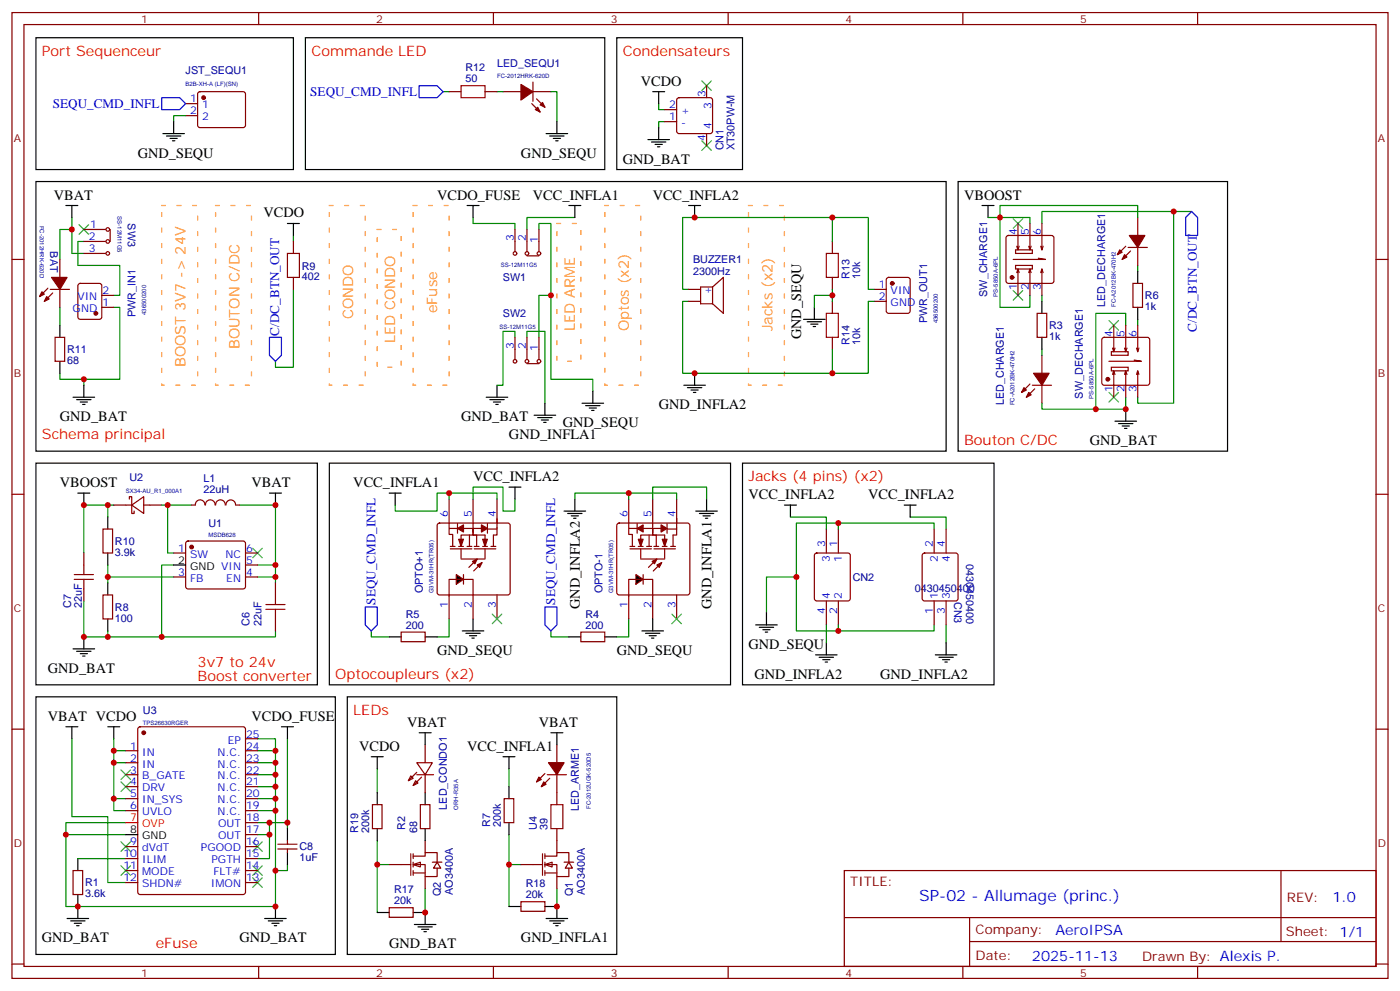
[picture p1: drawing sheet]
<svg xmlns="http://www.w3.org/2000/svg" width="412mm" height="292mm" viewBox="0 0 412 292" stroke-linecap="round" stroke-linejoin="round" font-family="sans-serif">
<defs><g id="words">
<text font-size="4.6" fill="#00f" x="270.8" y="265.3">SP-02 - Allumage (princ.)</text>
<g font-size="4.2" fill="#f00">
<text x="12.3" y="16.4">Port Sequenceur</text>
<text x="91.7" y="16.4">Commande LED</text>
<text x="183.4" y="16.4">Condensateurs</text>
<text x="12.3" y="129.3">Schema principal</text>
<text x="284" y="131.1">Bouton C/DC</text>
<text x="220.5" y="141.6">Jacks (4 pins) (x2)</text>
<text x="58.2" y="196.3">3v7 to 24v</text>
<text x="58.2" y="200.6">Boost converter</text>
<text x="98.8" y="199.8">Optocoupleurs (x2)</text>
<text x="104.1" y="210.4">LEDs</text>
<text x="45.9" y="279.2">eFuse</text>
</g>
<g font-size="4.2">
<text x="188.7" y="25.2">VCDO</text>
<text x="40.6" y="46.4">GND_SEQU</text>
<text x="153.5" y="46.4">GND_SEQU</text>
<text x="183.4" y="48.2">GND_BAT</text>
<text x="15.9" y="58.7">VBAT</text>
<text x="128.8" y="58.7">VCDO_FUSE</text>
<text x="157" y="58.7">VCC_INFLA1</text>
<text x="192.3" y="58.7">VCC_INFLA2</text>
<text x="284" y="58.7">VBOOST</text>
<text x="77.6" y="64">VCDO</text>
<text x="236" y="99.9" transform="rotate(-90 236 99.9)">GND_SEQU</text>
<text x="17.6" y="124">GND_BAT</text>
<text x="135.8" y="124">GND_BAT</text>
<text x="165.8" y="125.8">GND_SEQU</text>
<text x="194" y="120.5">GND_INFLA2</text>
<text x="149.9" y="129.3">GND_INFLA1</text>
<text x="321" y="131.1">GND_BAT</text>
<text x="17.6" y="143.4">VBOOST</text>
<text x="74.1" y="143.4">VBAT</text>
<text x="104.1" y="143.4">VCC_INFLA1</text>
<text x="139.3" y="141.6">VCC_INFLA2</text>
<text x="220.5" y="146.9">VCC_INFLA2</text>
<text x="255.8" y="146.9">VCC_INFLA2</text>
<text x="170.8" y="179.3" transform="rotate(-90 170.8 179.3)">GND_INFLA2</text>
<text x="209.6" y="179.3" transform="rotate(-90 209.6 179.3)">GND_INFLA1</text>
<text x="220.5" y="191">GND_SEQU</text>
<text x="128.8" y="192.8">GND_SEQU</text>
<text x="181.7" y="192.8">GND_SEQU</text>
<text x="14.1" y="198.1">GND_BAT</text>
<text x="222.2" y="199.8">GND_INFLA2</text>
<text x="259.3" y="199.8">GND_INFLA2</text>
<text x="14.1" y="212.2">VBAT VCDO</text>
<text x="74.1" y="212.2">VCDO_FUSE</text>
<text x="119.9" y="214">VBAT</text>
<text x="158.7" y="214">VBAT</text>
<text x="105.8" y="221">VCDO</text>
<text x="137.6" y="221">VCC_INFLA1</text>
<text x="12.3" y="277.5">GND_BAT</text>
<text x="70.6" y="277.5">GND_BAT</text>
<text x="114.7" y="279.2">GND_BAT</text>
<text x="153.5" y="277.5">GND_INFLA1</text>
</g>
<g font-size="4.2" fill="#f90">
<text x="104.1" y="94" transform="rotate(-90 104.1 94)">CONDO</text>
<text x="128.8" y="92.3" transform="rotate(-90 128.8 92.3)">eFuse</text>
<text x="116.4" y="101.1" transform="rotate(-90 116.4 101.1)">LED CONDO</text>
<text x="169.3" y="97.5" transform="rotate(-90 169.3 97.5)">LED ARME</text>
<text x="185.2" y="97.5" transform="rotate(-90 185.2 97.5)">Optos (x2)</text>
<text x="227.5" y="97.5" transform="rotate(-90 227.5 97.5)">Jacks (x2)</text>
<text x="70.6" y="102.8" transform="rotate(-90 70.6 102.8)">BOUTON C/DC</text>
<text x="54.7" y="108.1" transform="rotate(-90 54.7 108.1)">BOOST 3V7 -&gt; 24V</text>
</g>
<g font-size="4.2" fill="#00f">
<text x="392.5" y="265.6">1.0</text>
<text x="310.9" y="275.1">AeroIPSA</text>
<text x="304" y="282.9">2025-11-13</text>
</g>
<g font-size="3.9" fill="#00f">
<text x="91.4" y="28.3">SEQU_CMD_INFL</text>
<text x="15.6" y="31.8">SEQU_CMD_INFL</text>
<text x="82.2" y="98.8" transform="rotate(-90 82.2 98.8)">C/DC_BTN_OUT</text>
<text x="352.5" y="97.6" transform="rotate(-90 352.5 97.6)">C/DC_BTN_OUT</text>
<text x="110.6" y="178" transform="rotate(-90 110.6 178)">SEQU_CMD_INFL</text>
<text x="163.5" y="178" transform="rotate(-90 163.5 178)">SEQU_CMD_INFL</text>
</g>
<g font-size="3.9" fill="#800">
<text x="250.5" y="260.9">TITLE:</text>
<text x="379.1" y="265.6">REV:</text>
<text x="287.4" y="275.1">Company:</text>
<text x="378.7" y="275.7">Sheet: 1/1</text>
<text x="287.4" y="282.8">Date:</text>
<text x="336.4" y="282.8">Drawn By: Alexis P.</text>
</g>
<g font-size="3.2" fill="#800">
<text x="41.6" y="6.7">1</text>
<text x="110.8" y="6.7">2</text>
<text x="179.9" y="6.7">3</text>
<text x="249.1" y="6.7">4</text>
<text x="318.2" y="6.7">5</text>
<text x="4.1" y="41.8">A</text>
<text x="405.9" y="41.8">A</text>
<text x="4.1" y="110.9">B</text>
<text x="405.9" y="110.9">B</text>
<text x="4.1" y="180.1">C</text>
<text x="405.9" y="180.1">C</text>
<text x="4.1" y="249.2">D</text>
<text x="405.9" y="249.2">D</text>
<text x="41.6" y="287.5">1</text>
<text x="110.8" y="287.5">2</text>
<text x="179.9" y="287.5">3</text>
<text x="249.1" y="287.5">4</text>
<text x="318.2" y="287.5">5</text>
</g>
<g font-size="3.2" fill="#000080">
<text x="54.7" y="21.7">JST_SEQU1</text>
<text x="137.1" y="21">R12</text>
<text x="146.4" y="19.8">LED_SEQU1</text>
<text x="137.1" y="24.2">50</text>
<text x="213.2" y="44.3" transform="rotate(-90 213.2 44.3)">CN1</text>
<text x="216.3" y="44.3" transform="rotate(-90 216.3 44.3)">XT30PW-M</text>
<text x="37.7" y="65.8" transform="rotate(90 37.7 65.8)">SW3</text>
<text x="14.7" y="74" transform="rotate(90 14.7 74)">BAT</text>
<text x="204.2" y="77.5">BUZZER1</text>
<text x="88.9" y="82.5">402</text>
<text x="88.9" y="79.3">R9</text>
<text x="148.1" y="82.8">SW1</text>
<text x="204.2" y="81.1">2300Hz</text>
<text x="250.2" y="82" transform="rotate(-90 250.2 82)">R13</text>
<text x="253.4" y="82" transform="rotate(-90 253.4 82)">10k</text>
<text x="290.8" y="87.4" transform="rotate(-90 290.8 87.4)">SW_CHARGE1</text>
<text x="337.3" y="88.1">R6</text>
<text x="39.9" y="93.4" transform="rotate(-90 39.9 93.4)">PWR_IN1</text>
<text x="148.1" y="93.4">SW2</text>
<text x="273.1" y="95.2" transform="rotate(-90 273.1 95.2)">PWR_OUT1</text>
<text x="325.6" y="90.3" transform="rotate(-90 325.6 90.3)">LED_DECHARGE1</text>
<text x="337.3" y="91.3">1k</text>
<text x="250.2" y="101.4" transform="rotate(-90 250.2 101.4)">R14</text>
<text x="253.4" y="101.4" transform="rotate(-90 253.4 101.4)">10k</text>
<text x="309" y="100.1">1k</text>
<text x="309" y="96.9">R3</text>
<text x="19.8" y="107.1">68</text>
<text x="19.8" y="104">R11</text>
<text x="295.7" y="119.3" transform="rotate(-90 295.7 119.3)">LED_CHARGE1</text>
<text x="319" y="117.3" transform="rotate(-90 319 117.3)">SW_DECHARGE1</text>
<text x="38.1" y="141.7">U2</text>
<text x="60" y="142">L1</text>
<text x="60" y="145.2">22uH</text>
<text x="61.4" y="155.1">U1</text>
<text x="33.9" y="160.4">R10</text>
<text x="33.9" y="163.6">3.9k</text>
<text x="284.6" y="166" transform="rotate(90 284.6 166)">0430450400</text>
<text x="251.2" y="171">CN2</text>
<text x="21" y="178.9" transform="rotate(-90 21 178.9)">C7</text>
<text x="24.1" y="178.9" transform="rotate(-90 24.1 178.9)">22uF</text>
<text x="33.9" y="179.8">R8</text>
<text x="124.6" y="174.6" transform="rotate(-90 124.6 174.6)">OPTO+1</text>
<text x="177.5" y="174.6" transform="rotate(-90 177.5 174.6)">OPTO-1</text>
<text x="269.5" y="174.2">0430450400</text>
<text x="281.1" y="177.2" transform="rotate(90 281.1 177.2)">CN3</text>
<text x="33.9" y="183">100</text>
<text x="73.5" y="184.3" transform="rotate(-90 73.5 184.3)">C6</text>
<text x="77" y="184.2" transform="rotate(-90 77 184.2)">22uF</text>
<text x="119.6" y="185">200</text>
<text x="119.6" y="181.9">R5</text>
<text x="172.5" y="185">200</text>
<text x="172.5" y="181.9">R4</text>
<text x="42.1" y="210.2">U3</text>
<text x="131.7" y="238.3" transform="rotate(-90 131.7 238.3)">LED_CONDO1</text>
<text x="170.5" y="238.7" transform="rotate(-90 170.5 238.7)">LED_ARME1</text>
<text x="105.5" y="245.2" transform="rotate(-90 105.5 245.2)">R19</text>
<text x="108.7" y="245.2" transform="rotate(-90 108.7 245.2)">200k</text>
<text x="119.3" y="244.3" transform="rotate(-90 119.3 244.3)">R2</text>
<text x="122.8" y="245.2" transform="rotate(-90 122.8 245.2)">68</text>
<text x="144.3" y="243.5" transform="rotate(-90 144.3 243.5)">R7</text>
<text x="147.5" y="243.5" transform="rotate(-90 147.5 243.5)">200k</text>
<text x="158.1" y="244.3" transform="rotate(-90 158.1 244.3)">U4</text>
<text x="161.3" y="244.3" transform="rotate(-90 161.3 244.3)">39</text>
<text x="88.2" y="250.4">C8</text>
<text x="88.2" y="253.5">1uF</text>
<text x="25" y="260.9">R1</text>
<text x="116.1" y="263">R17</text>
<text x="129.9" y="263.8" transform="rotate(-90 129.9 263.8)">Q2</text>
<text x="133.4" y="263.4" transform="rotate(-90 133.4 263.4)">AO3400A</text>
<text x="154.9" y="261.2">R18</text>
<text x="168.7" y="263.8" transform="rotate(-90 168.7 263.8)">Q1</text>
<text x="172.2" y="263.4" transform="rotate(-90 172.2 263.4)">AO3400A</text>
<text x="25" y="264.1">3.6k</text>
<text x="116.1" y="266.2">20k</text>
<text x="154.9" y="264.4">20k</text>
</g>
<g font-size="3.2" fill="#00f">
<text x="207.8" y="28.6" transform="rotate(-90 207.8 28.6)">3</text>
<text x="56" y="30.2">1</text>
<text x="56" y="33.7">2</text>
<text x="59.5" y="31.9">1</text>
<text x="59.5" y="35.5">2</text>
<text x="197.1" y="35.5">1</text>
<text x="197.1" y="31.9">2</text>
<text x="200.6" y="33.7">+</text>
<text x="209.5" y="32.1" transform="rotate(-90 209.5 32.1)">3</text>
<text x="200.6" y="37.2">-</text>
<text x="207.8" y="41.5" transform="rotate(-90 207.8 41.5)">4</text>
<text x="209.5" y="38" transform="rotate(-90 209.5 38)">4</text>
<text x="26.2" y="70.7">2</text>
<text x="26.6" y="67.2">1</text>
<text x="151.3" y="71.1" transform="rotate(-90 151.3 71.1)">3</text>
<text x="154.9" y="71.1" transform="rotate(-90 154.9 71.1)">2</text>
<text x="158.4" y="71.4" transform="rotate(-90 158.4 71.4)">1</text>
<text x="299.5" y="69.3" transform="rotate(-90 299.5 69.3)">4</text>
<text x="303" y="69.3" transform="rotate(-90 303 69.3)">5</text>
<text x="306.6" y="69.3" transform="rotate(-90 306.6 69.3)">6</text>
<text x="26.2" y="74.3">3</text>
<text x="22.8" y="88.4">VIN</text>
<text x="30.2" y="86.6">2</text>
<text x="207.4" y="86.3">+</text>
<text x="258.9" y="84.8">1</text>
<text x="258.9" y="88.4">2</text>
<text x="262.4" y="86.6">VIN</text>
<text x="299.5" y="85.4" transform="rotate(-90 299.5 85.4)">1</text>
<text x="303" y="85.4" transform="rotate(-90 303 85.4)">2</text>
<text x="306.6" y="85.4" transform="rotate(-90 306.6 85.4)">3</text>
<text x="21.4" y="91.9">GND</text>
<text x="30.2" y="90.1">1</text>
<text x="262.4" y="90.1">GND</text>
<text x="327.7" y="99.3" transform="rotate(-90 327.7 99.3)">4</text>
<text x="331.3" y="99.3" transform="rotate(-90 331.3 99.3)">5</text>
<text x="334.8" y="99.3" transform="rotate(-90 334.8 99.3)">6</text>
<text x="151.3" y="102.8" transform="rotate(-90 151.3 102.8)">3</text>
<text x="154.9" y="102.8" transform="rotate(-90 154.9 102.8)">2</text>
<text x="158.4" y="103.2" transform="rotate(-90 158.4 103.2)">1</text>
<text x="327.7" y="115.4" transform="rotate(-90 327.7 115.4)">1</text>
<text x="331.3" y="115.4" transform="rotate(-90 331.3 115.4)">2</text>
<text x="334.8" y="115.4" transform="rotate(-90 334.8 115.4)">3</text>
<text x="131.9" y="152.2" transform="rotate(-90 131.9 152.2)">6</text>
<text x="139" y="152.2" transform="rotate(-90 139 152.2)">5</text>
<text x="146" y="152.2" transform="rotate(-90 146 152.2)">4</text>
<text x="184.9" y="152.2" transform="rotate(-90 184.9 152.2)">6</text>
<text x="191.9" y="152.2" transform="rotate(-90 191.9 152.2)">5</text>
<text x="199" y="152.2" transform="rotate(-90 199 152.2)">4</text>
<text x="243.1" y="161" transform="rotate(-90 243.1 161)">3</text>
<text x="246.6" y="161" transform="rotate(-90 246.6 161)">1</text>
<text x="274.8" y="161" transform="rotate(-90 274.8 161)">2</text>
<text x="278.3" y="161" transform="rotate(-90 278.3 161)">4</text>
<text x="52.5" y="162.5">1</text>
<text x="56" y="164.2">SW</text>
<text x="66.4" y="164.2">NC</text>
<text x="72.5" y="166">5</text>
<text x="72.5" y="162.5">6</text>
<text x="244.5" y="165.5" transform="rotate(-90 244.5 165.5)">3</text>
<text x="248" y="165.5" transform="rotate(-90 248 165.5)">1</text>
<text x="276.2" y="165.5" transform="rotate(-90 276.2 165.5)">2</text>
<text x="279.8" y="165.5" transform="rotate(-90 279.8 165.5)">4</text>
<text x="52.5" y="169.5">3</text>
<text x="56" y="171.3">FB</text>
<text x="66.6" y="171.3">EN</text>
<text x="72.5" y="169.5">4</text>
<text x="131.9" y="178.9" transform="rotate(-90 131.9 178.9)">1</text>
<text x="139" y="178.9" transform="rotate(-90 139 178.9)">2</text>
<text x="146" y="178.9" transform="rotate(-90 146 178.9)">3</text>
<text x="184.9" y="178.9" transform="rotate(-90 184.9 178.9)">1</text>
<text x="191.9" y="178.9" transform="rotate(-90 191.9 178.9)">2</text>
<text x="199" y="178.9" transform="rotate(-90 199 178.9)">3</text>
<text x="244.5" y="176.2" transform="rotate(-90 244.5 176.2)">4</text>
<text x="248" y="176.2" transform="rotate(-90 248 176.2)">2</text>
<text x="276.2" y="176.2" transform="rotate(-90 276.2 176.2)">1</text>
<text x="279.8" y="176.2" transform="rotate(-90 279.8 176.2)">3</text>
<text x="243.1" y="180.7" transform="rotate(-90 243.1 180.7)">4</text>
<text x="246.6" y="180.7" transform="rotate(-90 246.6 180.7)">2</text>
<text x="274.8" y="180.7" transform="rotate(-90 274.8 180.7)">1</text>
<text x="278.3" y="180.7" transform="rotate(-90 278.3 180.7)">3</text>
<text x="38.4" y="220.7">1</text>
<text x="67.1" y="218.9">EP</text>
<text x="72.5" y="220.7">24</text>
<text x="72.5" y="217.1">25</text>
<text x="38.4" y="224.2">2</text>
<text x="38.4" y="227.7">3</text>
<text x="41.9" y="222.4">IN</text>
<text x="41.9" y="226">IN</text>
<text x="64.1" y="226">N.C.</text>
<text x="64.1" y="222.4">N.C.</text>
<text x="72.5" y="227.7">22</text>
<text x="72.5" y="224.2">23</text>
<text x="38.4" y="231.2">4</text>
<text x="41.9" y="229.5">B_GATE</text>
<text x="41.9" y="233">DRV</text>
<text x="64.1" y="233">N.C.</text>
<text x="64.1" y="229.5">N.C.</text>
<text x="72.5" y="231.2">21</text>
<text x="38.4" y="234.8">5</text>
<text x="38.4" y="238.3">6</text>
<text x="41.9" y="236.5">IN_SYS</text>
<text x="64.1" y="236.5">N.C.</text>
<text x="72.5" y="238.3">19</text>
<text x="72.5" y="234.8">20</text>
<text x="41.9" y="240.1">UVLO</text>
<text x="64.1" y="240.1">N.C.</text>
<text x="64.2" y="243.6">OUT</text>
<text x="72.5" y="245.4">17</text>
<text x="72.5" y="241.8">18</text>
<text x="38.4" y="248.9">9</text>
<text x="41.9" y="250.6">dVdT</text>
<text x="59.2" y="250.6">PGOOD</text>
<text x="64.2" y="247.1">OUT</text>
<text x="72.5" y="248.9">16</text>
<text x="36.4" y="252.4">10</text>
<text x="36.4" y="255.9">11</text>
<text x="41.9" y="254.2">ILIM</text>
<text x="41.9" y="257.7">MODE</text>
<text x="62.3" y="254.2">PGTH</text>
<text x="62.9" y="257.7">FLT#</text>
<text x="72.5" y="255.9">14</text>
<text x="72.5" y="252.4">15</text>
<text x="36.4" y="259.5">12</text>
<text x="41.9" y="261.2">SHDN#</text>
<text x="62.1" y="261.2">IMON</text>
<text x="72.5" y="259.5">13</text>
</g>
<g font-size="3.2">
<text x="52.5" y="166">2</text>
<text x="56" y="167.7">GND VIN</text>
<text x="38.4" y="245.4">8</text>
<text x="41.9" y="247.1">GND</text>
</g>
<g font-size="3.2" fill="#f00">
<text x="38.4" y="241.8">7</text>
<text x="41.9" y="243.6">OVP</text>
</g>
<g font-size="1.8" fill="#000080">
<text x="146.4" y="23.1">FC-2012HRK-620D</text>
<text x="54.7" y="25.2">B2B-XH-A (LF)(SN)</text>
<text x="34.6" y="63.7" transform="rotate(90 34.6 63.7)">SS-12M11G5</text>
<text x="11.7" y="66.4" transform="rotate(90 11.7 66.4)">FC-2012HRK-620D</text>
<text x="147.5" y="78.5">SS-12M11G5</text>
<text x="293.9" y="87.4" transform="rotate(-90 293.9 87.4)">PS-5850A-6PL</text>
<text x="43.1" y="92.8" transform="rotate(-90 43.1 92.8)">436500200</text>
<text x="276.3" y="95.2" transform="rotate(-90 276.3 95.2)">436500200</text>
<text x="328.7" y="90.3" transform="rotate(-90 328.7 90.3)">FC-A2012BK-470H2</text>
<text x="147.1" y="96.9">SS-12M11G5</text>
<text x="298.9" y="119.3" transform="rotate(-90 298.9 119.3)">FC-A2012BK-470H2</text>
<text x="322.2" y="117.3" transform="rotate(-90 322.2 117.3)">PS-5850A-6PL</text>
<text x="37" y="145.2">SX34-AU_R1_000A1</text>
<text x="61.4" y="158.2">MSDB628</text>
<text x="127.7" y="174.6" transform="rotate(-90 127.7 174.6)">G3VM-31HR(TR05)</text>
<text x="180.6" y="174.6" transform="rotate(-90 180.6 174.6)">G3VM-31HR(TR05)</text>
<text x="42.1" y="213.3">TPS26630RGER</text>
<text x="134.9" y="238.3" transform="rotate(-90 134.9 238.3)">ORH-R35A</text>
<text x="174.1" y="238.2" transform="rotate(-90 174.1 238.2)">FC-2012UGK-520D5</text>
</g>
</g></defs>
<path d="M111.1 226.3v7.1M111.1 247.5v7h3.6M111.1 254.5v14.1M149.9 254.5h3.6M149.9 245.7v21.2M125.2 261.6v7M164 261.6v5.3" fill="none" stroke="#008700" stroke-width=".35"/>
<g fill="#fff" stroke="#870000" stroke-width=".35">
<path d="M121.7 254.5l2.1-.7v1.4z"/>
<path d="M128.8 253.8l1 1.8h-2.1z"/>
</g>
<path d="M114.7 254.5h6.3M121 251.4v6.3M121.7 252.1h3.5v-1.1h3.6v2.8M121.7 254.5h3.5v3.6h3.6v-2.5M121.7 257h3.5M121.7 251.4v1.4M121.7 253.8v1.4M121.7 256.3v1.4M125.2 247.5v3.5M125.2 258.1v3.5M127.4 253.8h2.8" fill="none" stroke="#870000" stroke-width=".35"/>
<path d="M149.9 226.3v5.3" fill="none" stroke="#008700" stroke-width=".35"/>
<g fill="#fff" stroke="#870000" stroke-width=".35">
<path d="M160.5 254.5l2.1-.7v1.4z"/>
<path d="M167.6 253.8l1 1.8h-2.1z"/>
</g>
<g fill="none" stroke="#870000" stroke-width=".35">
<path d="M3.5 3.7h405.4v284.3h-405.4zM7.1 7.2h398.2v277.3h-398.2zM76.2 3.7v3.5M145.3 3.7v3.5M214.5 3.7v3.5M283.6 3.7v3.5M352.8 3.7v3.5M54.7 30.5h3.5M54.7 34h3.5M58.4 27.2l.5-.2h12.7l.5 .2 .2 .5v9.4l-.7 .5-13-.1-.4-.6v-9.2zM132.3 27h3.5M142.9 27h3.5"/>
<path d="M148.2 27h5.3M156.6 30.5l2.5 2.5M157 27h5.3M157 24.2v5.6M158 29.1l2.5 2.5M195.8 35.8h3.5M195.8 32.3h3.5M199.6 29l.4-.2h9.2l.5 .2 .2 .5v9.1l-.2 .5-.5 .2h-9.2l-.5-.2-.2-.5v-9.1zM208.1 25.2v3.6M208.1 39.3v3.6M3.5 76.4h3.6M17.6 76.4v5.3"/>
<path d="M24.7 74.6h6.3M24.7 71.1h6.3M24.7 67.6h6.3M32.5 67.6v3.5M86.4 71.1v3.5M151.7 67.6v6.3M155.2 67.6v6.3M155.2 75.3h3.5M158.7 67.6v6.3M245.2 71.1v3.5M296.6 69.5l.4-.2h12.7l.5 .2 .2 .5v12.7l-.2 .5-.5 .2h-12.7l-.5-.2-.2-.5v-12.7zM299.2 73.6h4.9v1h-4.9z"/>
<path d="M299.2 78.1h4.9v1.1h-4.9zM299.9 65.8v7.8l-.4-1.1M299.9 79.2l.3 1.1M300.2 72.5l-.3 1.1M303.4 65.8v7.8l-.4-1.1M303.4 79.2l.3 1.1M303.7 72.5l-.3 1.1M305.9 76l2.1 .4h-9.6M306.9 65.8v7.8l-.3-1.1M306.9 79.2l.4 1.1M307.3 72.5l-.4 1.1M331.6 72.5l-2.5 2.5"/>
<path d="M332.3 72.8h5.7M333 73.9l-2.4 2.5M335.1 64v5.3M335.1 72.8v5.3M405.3 76.4h3.6M14.1 84.8l-2.5 2.5M14.8 85.2h5.7M15.5 86.3l-2.4 2.4M16.2 99.3h2.8v7.1h-2.8zM17.6 85.2v5.3M23.2 83.6l.4-.2h5.7l.6 .5 .1 9.4-.5 .7h-5.9l-.6-.4-.1-9.5zM30 90.5h3.5"/>
<path d="M30 87h3.5M86.4 81.7v3.5M151.7 99.3v6.4M155.2 99.3v6.4M158.7 99.3v6.4M202.8 85.2h3.6M202.8 88.7h3.6M209.9 84.5l3.2-2.8v10.6l-3.2-2.9M209.9 84.5v4.9M209.9 84.5h-3.5v4.9h3.5M245.2 81.7v3.5M245.2 88.7v3.6"/>
<path d="M245.2 99.3v3.5M257.5 85.2h3.6M257.5 88.7h3.6M261.3 81.9l.5-.2h5.6l.7 .4v9.4l-.5 .7-5.8 .1-.7-.5v-9.4zM299.5 80.3l.4-1.1v7.8M303 80.3l.4-1.1v7.8M305.5 92.3h2.8v7h-2.8zM306.6 80.3l.3-1.1v7.8M324.8 99.5l.5-.2h12.7l.5 .2 .2 .5v12.7l-.3 .5-.4 .2h-12.7l-.5-.2-.2-.5v-12.7zM328.1 95.8v7.7l-.4-1M331.6 95.8v7.7l-.3-1M333.7 83.4h2.8v7.1h-2.8z"/>
<path d="M335.1 95.8v7.7l-.3-1M155.2 107.1h3.5M303.4 113.1l-2.5 2.4M304.1 113.4h5.6M304.8 114.5l-2.5 2.4M306.9 104.6v5.3M306.9 113.4v5.3M327.4 103.5h4.9v1.1h-4.9zM327.4 108.1h4.9v1.1h-4.9zM327.7 110.2l.4-1v7.7M328.1 109.2l.3 1M328.4 102.5l-.3 1"/>
<path d="M331.3 110.2l.3-1v7.7M331.6 109.2l.4 1M332 102.5l-.4 1M334.1 106l2.1 .4h-9.5M334.8 110.2l.3-1v7.7M335.1 109.2l.4 1M335.5 102.5l-.4 1M3.5 145.5h3.6M30.3 155.8h2.9v7h-2.9zM33.5 148.7h5.3M38.1 146.9v-.7h.7v5h.7v-.7M38.8 148.7l3.5-2.5v5z"/>
<path d="M42.3 148.7h5.3M54.9 159.5l.5-.2h16.2l.5 .2 .2 .5v12.7l-.2 .5-.5 .2h-16.2l-.5-.2-.2-.5v-12.7zM60.4 148.7a1.41 1.41 0 0 0-1.4-1.5 1.41 1.41 0 0 0-1.5 1.5h-1.1M60.5 148.7a1.41 1.41 0 0 1 1.4-1.5 1.41 1.41 0 0 1 1.4 1.5M63.5 148.7a1.41 1.41 0 0 1 1.4-1.5 1.41 1.41 0 0 1 1.4 1.5M66.6 148.7a1.41 1.41 0 0 1 1.4-1.5 1.41 1.41 0 0 1 1.4 1.5M69.5 148.7h1.1M129 154.2l.5-.2h20.1l.5 .2 .2 .5v19.7l-.3 .5-.4 .3h-20.1l-.5-.3-.2-.5v-19.7zM132.3 146.9v8.5M134.8 154.2v2.8M135.1 155.6h-2.8v1.7h1v3.6M136.5 155.6h2.8v1.9h-3.5v3.4"/>
<path d="M138.3 157.5v3.4M139.3 146.9v9.9M139.3 157.5h3.6v2.8M142.2 155.6h-2.9v1.9h1.1v3.4M143.6 155.8h2.8M143.6 154.2v2.8M146.4 146.9v10.6h-1.1v3.4M181.9 154.2l.5-.2h20.1l.5 .2 .2 .5v19.7l-.2 .5-.5 .3h-20.1l-.5-.3-.2-.5v-19.7zM185.2 146.9v8.5M187.7 154.2v2.8M188 155.6h-2.8v1.7h1.1v3.6M189.4 155.6h2.9v1.9h-3.6v3.4"/>
<path d="M191.2 157.5v3.4M192.3 146.9v9.9M192.3 157.5h3.5v2.8M195.1 155.6h-2.8v1.9h1v3.4M196.5 155.8h2.8M196.5 154.2v2.8M199.3 146.9v10.6h-1v3.4M243.4 155.8v7M246.9 155.8v7M275.2 155.8v7M278.7 155.8v7M405.3 145.5h3.6"/>
<path d="M24.7 162.8v3.5M24.7 173.4v3.5M30.3 175.2h2.9v7h-2.9zM51.2 162.8h3.5M51.2 169.9h3.5M72.3 162.8h3.5M72.3 169.9h3.5M72.3 166.3h3.5M81.1 171.6v3.6M132.3 175.5v-4.9h7v11.6M132.3 175.2v7M132.6 160.9h1.5"/>
<path d="M132.6 161.6h6.4M135.1 160.9h1.4M135.8 164.6h7.1M135.8 161.6v2.8M136.5 169.2v2.8M137.6 160.9h1.4M139.7 160.9h1.4M139.7 161.6h6.3M140.6 164.6l-2.5 2.4M142 165.6l-2.5 2.5M142.2 160.9h1.4M142.9 161.6v2.8"/>
<path d="M144.6 160.9h1.4M146.4 175.2v7M185.2 175.5v-4.9h7.1v11.6M185.2 175.2v7M185.6 160.9h1.4M185.6 161.6h6.3M188 160.9h1.4M188.7 164.6h7.1M188.7 161.6v2.8M189.4 169.2v2.8M190.5 160.9h1.4M192.6 160.9h1.4"/>
<path d="M192.6 161.6h6.4M193.5 164.6l-2.5 2.4M194.9 165.6l-2.5 2.5M195.1 160.9h1.4M195.8 161.6v2.8M197.6 160.9h1.4M199.3 175.2v7M240.1 163l.5-.2h9.2l.5 .2 .2 .5v12.7l-.3 .5-.4 .2h-9.2l-.5-.2-.2-.5v-12.7zM243.4 176.9v7.1M246.9 176.9v7.1M271.9 163l.4-.2h9.2l.5 .2 .2 .5v12.7l-.2 .5-.5 .2h-9.2l-.5-.2-.2-.5v-12.7zM275.2 176.9v7.1"/>
<path d="M278.7 176.9v7.1M81.1 182.2v3.5M118.2 186.1h7v2.8h-7zM171.1 186.1h7.1v2.8h-7.1zM3.5 214.7h3.6M40.8 214.2l.5-.2h30.3l.7 .4v48.2l-.4 .7h-30.6l-.7-.4v-48.2zM72.3 217.5h3.5M125.2 219.3v5.2M164 219.3v5.2M405.3 214.7h3.6M37 228.1h3.6M37 221h3.6"/>
<path d="M37 224.5h3.6M37 231.6h3.6M37 235.1h3.6M37 238.7h3.6M72.3 228.1h3.5M72.3 221h3.5M72.3 224.5h3.5M72.3 231.6h3.5M72.3 235.1h3.5M72.3 238.7h3.5M109.7 236.9h2.8v7h-2.8zM121 228.4l.7 .7-1.4 .7z"/>
<path d="M122.4 229.8l.7 .7-1.4 .7zM122.8 224.5h4.6l-2.2 3.6zM122.8 228.1h4.9M122.8 227.4l-2.5 2.4M123.8 236.9h2.8v7h-2.8zM124.2 228.8l-2.5 2.4M125.2 228.1v5.3M148.5 235.1h2.8v7.1h-2.8zM160.5 227.7l-2.5 2.5M161.2 228.1h5.7M161.9 229.1l-2.4 2.5M164 228.1v8.8"/>
<path d="M21.5 256.3h2.8v7h-2.8zM37 249.2h3.6M37 252.8h3.6M37 256.3h3.6M37 259.8h3.6M72.3 249.2h3.5M72.3 252.8h3.5M72.3 256.3h3.5M72.3 259.8h3.5M72.3 245.7h3.5M72.3 242.2h3.5M81.8 249.9h5.7"/>
<path d="M81.8 248.5h5.7M84.7 247.5v1M84.7 249.9v1.1M153.5 254.5h6.3M159.8 251.4v6.3M160.5 252.1h3.5v-1.1h3.6v2.8M160.5 254.5h3.5v3.6h3.6v-2.5M160.5 257h3.5M160.5 251.4v1.4M160.5 253.8v1.4M160.5 256.3v1.4M164 243.9v7.1"/>
<path d="M164 258.1v3.5M166.2 253.8h2.8M248.7 256.3h156.6v28.2h-156.6zM377.3 256.3v20.9M114.7 267.2h7v2.9h-7zM153.5 265.5h7v2.8h-7zM248.7 270.1h156.5M285.6 277.2h119.6M285.6 270.1v14.2M3.5 283.8h3.6M76.2 284.5v3.5M145.3 284.5v3.5"/>
<path d="M214.5 284.5v3.5M283.6 284.5v3.5M352.8 284.5v3.5M405.3 283.8h3.6"/>
<circle cx="31.7" cy="74.6" r=".53"/>
<circle cx="31.7" cy="71.1" r=".53"/>
<circle cx="31.7" cy="67.6" r=".53"/>
<circle cx="151.7" cy="74.6" r=".53"/>
<circle cx="155.2" cy="74.6" r=".53"/>
<circle cx="158.7" cy="74.6" r=".53"/>
<circle cx="151.7" cy="106.4" r=".53"/>
<circle cx="155.2" cy="106.4" r=".53"/>
<circle cx="158.7" cy="106.4" r=".53"/>
</g>
<g fill="none" stroke="#000" stroke-width=".35">
<path d="M10.6 11.1h75.8v38.8h-75.8zM90 11.1h88.2v38.8h-88.2zM181.7 11.1h37v38.8h-37zM48 39.3h6.3M51.2 35.8v3.5M160.9 39.3h6.3M164 35.8v3.5M192.3 27h3.5M194 27v3.5M194 37.6v3.5M10.6 53.4h268.1v79.4h-268.1zM49 40h4.3"/>
<path d="M50.1 40.7h2.1M50.8 41.5h.7M161.9 40h4.3M163 40.7h2.1M163.7 41.5h.7M190.9 41.1h6.3M191.9 41.8h4.2M193 42.5h2.1M193.7 43.2h.7M282.2 53.4h79.4v79.4h-79.4zM19.4 60.5h3.5M21.2 60.5v3.5"/>
<path d="M84.7 65.8h3.5M86.4 65.8v3.5M137.6 60.5h3.5M139.3 60.5v3.5M167.6 60.5h3.5M169.3 60.5v3.5M202.8 60.5h3.6M204.6 60.5v3.5M289.3 60.5h3.5M291 60.5v3.5M335.1 79.9v3.5M17.6 95.8v3.5"/>
<path d="M236.7 94h6.4M237.8 94.7h4.2M238.8 95.4h2.1M239.5 96.1h.7M239.9 90.5v3.5M306.9 88.7v3.6M306.9 99.3v3.5M335.1 90.5v3.5M17.6 106.4v3.5M21.5 116.9h6.4M22.6 117.7h4.2M23.6 118.4h2.2"/>
<path d="M24.3 119.1h.7M24.7 113.4v3.5M143.2 116.9h6.4M144.3 117.7h4.2M145.3 118.4h2.2M146 119.1h.8M146.4 113.4v3.5M160.5 118.7v3.5M171.4 118.7h6.4M172.5 119.4h4.2M174.6 115.2v3.5M201.4 113.4h6.4"/>
<path d="M202.5 114.1h4.2M203.6 114.8h2.1M204.3 115.5h.7M204.6 109.9v3.5M10.6 136.3h82.9v65.3h-82.9zM97 136.3h118.2v65.3h-118.2zM157.3 122.2h6.4M158.4 122.9h4.2M159.5 123.6h2.1M160.2 124.4h.7M173.6 120.1h2.1M174.3 120.8h.7"/>
<path d="M218.7 136.3h74.1v65.3h-74.1zM328.4 124h6.4M329.5 124.7h4.2M330.6 125.4h2.1M331.3 126.1h.7M331.6 120.5v3.5M22.9 145.2h3.6M24.7 145.2v3.5M31.7 152.2v3.6M79.4 145.2h3.5M81.1 145.2v3.5M114.7 145.2h3.5"/>
<path d="M116.4 145.2v3.5M149.9 143.4h3.6M151.7 143.4v3.5M166.2 150.5h6.3M167.2 151.2h4.2M168.3 151.9h2.1M169 152.6h.7M169.3 146.9v3.6M205 150.5h6.3M206 151.2h4.3M207.1 151.9h2.1M207.8 152.6h.7"/>
<path d="M208.1 146.9v3.6M231.1 148.7h3.5M232.8 148.7v3.5M266.3 148.7h3.6M268.1 148.7v3.5M31.7 162.8v3.5M31.7 171.6v3.6M51.2 166.3h3.5M21.5 191h6.4M22.6 191.7h4.2M23.6 192.4h2.2M24.3 193.1h.7"/>
<path d="M24.7 187.5v3.5M31.7 182.2v3.5M114.7 187.5h3.5M125.2 187.5h3.6M136.2 185.7h6.3M137.2 186.4h4.3M138.3 187.1h2.1M139 187.9h.7M139.3 182.2v3.5M167.6 187.5h3.5M178.2 187.5h3.5M189.1 185.7h6.3"/>
<path d="M190.1 186.4h4.3M191.2 187.1h2.1M191.9 187.9h.7M192.3 182.2v3.5M222.6 184h6.4M223.7 184.7h4.2M224.7 185.4h2.1M225.4 186.1h.7M225.8 180.4v3.6M240.2 192.8h6.4M241.3 193.5h4.2M242.4 194.2h2.1"/>
<path d="M243.1 194.9h.7M243.4 189.3v3.5M275.5 192.8h6.4M276.6 193.5h4.2M277.6 194.2h2.2M278.3 194.9h.7M278.7 189.3v3.5M10.6 205.1h88.2v75.9h-88.2zM19.4 214h3.5M21.2 214v3.5M31.7 214h3.6M33.5 214v3.5"/>
<path d="M82.9 214h3.5M84.7 214v3.5M102.3 205.1h79.4v75.9h-79.4zM123.5 215.7h3.5M125.2 215.7v3.6M162.3 215.7h3.5M164 215.7v3.6M109.4 222.8h3.5M111.1 222.8v3.5M111.1 233.4v3.5M125.2 233.4v3.5M148.2 222.8h3.5"/>
<path d="M149.9 222.8v3.5M149.9 231.6v3.5M22.9 252.8v3.5M37 245.7h3.6M84.7 243.9v3.6M84.7 251v3.5M111.1 243.9v3.6M125.2 243.9v3.6M149.9 242.2v3.5M19.8 270.4h6.3M20.8 271.1h4.2M21.9 271.8h2.1"/>
<path d="M22.6 272.5h.7M22.9 263.3v7.1M78 270.4h6.3M79 271.1h4.3M80.1 271.8h2.1M80.8 272.5h.7M81.1 266.9v3.5M111.1 268.6h3.6M121.7 268.6h3.5v3.6M122.1 272.2h6.3M123.1 272.9h4.3M124.2 273.6h2.1"/>
<path d="M124.9 274.3h.7M149.9 266.9h3.6M160.5 266.9h3.5v3.5M160.9 270.4h6.3M161.9 271.1h4.3M163 271.8h2.1M163.7 272.5h.7"/>
</g>
<g fill="none" stroke="#008700" stroke-width=".35">
<path d="M54.7 34h-3.5v1.8M130.5 27h1.8M146.4 27h1.8M162.3 27h1.7v8.8M194 30.5v1.8h1.8M195.8 35.8h-1.8v1.8M21.2 67.6h-3.6v8.8M21.2 64v10.6h3.5M24.7 71.1h-1.8v7h12.4v8.9h-1.8M86.4 69.3v1.8M139.3 64v1.8h12.4v1.8M158.7 67.6v-1.8h3.6v45.9h12.3v3.5"/>
<path d="M169.3 64h-14.1v3.6M245.2 64h-44.1v21.2h1.7M245.2 71.1v-7.1h10.6v21.2h1.7M291 64h12.4v1.8M335.1 64v-3.5h-40.5v30h8.8v-3.5M335.1 78.1v1.8M345.7 62.3v56.4h-10.6v-1.8M351 62.3h-44.1v3.5M17.6 90.5v5.3M33.5 90.5h1.8v21.2h-17.7v-1.8M86.4 85.2v22.9h-5.3v-1.7M151.7 99.3v-1.8h-3.5v15.9h-1.8"/>
<path d="M155.2 99.3v-1.8h5.3v21.2M162.3 87h-3.6v12.3M202.8 88.7h-1.7v21.2h44.1M245.2 87h-5.3v3.5M245.2 85.2v3.5M257.5 88.7h-1.7v21.2h-10.6v-7.1M306.9 87v1.7M331.6 95.8v-3.5h-8.8v28.2M335.1 94v1.8M24.7 111.7v1.7M306.9 102.8v1.8M331.6 116.9v3.6h-24.7v-1.8"/>
<path d="M31.7 148.7h-7v14.1M33.5 148.7h-1.8v3.5M47.6 148.7h8.8M49.4 148.7v14.1h1.8M70.6 148.7h10.5v17.6M132.3 145.2v1.7M139.3 146.9v-3.5h8.9v7.1h3.5v-3.6M146.4 146.9v-1.7h-17.6v5.3h-12.4v-1.8M169.3 146.9v-1.7h30v1.7M185.2 145.2v1.7M192.3 146.9v-3.5h15.8v3.5M232.8 152.2h10.6v3.6"/>
<path d="M246.9 154v1.8M268.1 152.2h10.6v3.6M275.2 155.8v-1.8h-40.6v15.9h-8.8v10.5M24.7 176.9v10.6h7M31.7 169.9h19.5M31.7 166.3v5.3M51.2 166.3h-3.6v21.2h-15.9v-1.8M75.8 166.3h5.3v3.6h-5.3M81.1 169.9v1.7M234.6 169.9v15.8h40.6v-1.7M81.1 185.7v1.8h-33.5M109.4 185.7v1.8h5.3"/>
<path d="M132.3 182.2v5.3h-3.5M162.3 185.7v1.8h5.3M185.2 182.2v5.3h-3.5M243.4 184v5.3M246.9 184v1.7M278.7 184v5.3M21.2 217.5v22.9h10.5v19.4h5.3M33.5 217.5v3.5M75.8 217.5h5.3v49.4h-61.7v-24.7h17.6M84.7 217.5v24.7h-5.3M33.5 235.1v3.6h3.5M33.5 224.5v10.6h3.5"/>
<path d="M37 221h-3.5v3.5h3.5M75.8 238.7h5.3M75.8 235.1h5.3M75.8 231.6h5.3M75.8 228.1h5.3M75.8 224.5h5.3M75.8 221h5.3M19.4 245.7h17.6M22.9 252.8h14.1M75.8 242.2h3.6v3.5h-3.6M79.4 245.7v7.1h-3.6M84.7 242.2v1.7"/>
<path d="M84.7 254.5v1.8h-3.6"/>
</g>
<g fill="#870000" stroke="#870000" stroke-width=".35">
<path d="M13.8 87.3l.7 .7-1.4 .7z"/>
<path d="M12.3 85.9l.8 .7-1.5 .7z"/>
<path d="M15.2 81.7h4.6l-2.2 3.5z"/>
<path d="M194.7 154.5l1.8 1.1-1.8 1z"/>
<path d="M195.1 158.8h1.4l-.7 2.1z"/>
<path d="M187.7 155.6l1.7-1.1v2.1z"/>
<path d="M188 158.8h1.4l-.7 2.1z"/>
<path d="M192.1 165.3l1.4-.7-.7 1.4z"/>
<path d="M193.5 166.3l1.4-.7-.7 1.4z"/>
<path d="M141.8 154.5l1.8 1.1-1.8 1z"/>
<path d="M142.2 158.8h1.4l-.7 2.1z"/>
<path d="M134.8 155.6l1.7-1.1v2.1z"/>
<path d="M135.1 158.8h1.4l-.7 2.1z"/>
<path d="M139.2 165.3l1.4-.7-.7 1.4z"/>
<path d="M140.6 166.3l1.4-.7-.7 1.4z"/>
<path d="M159.1 30.9l.7-.7 .7 1.4z"/>
<path d="M158.4 31.6l.7 1.4-1.4-.7z"/>
<path d="M153.5 24.9l3.5 2.1-3.5 2.5z"/>
<path d="M331.3 75l.7 .7-1.4 .7z"/>
<path d="M329.8 73.6l.8 .7-1.5 .7z"/>
<path d="M332.7 69.3h4.6l-2.2 3.5z"/>
<path d="M303 115.5l.7 .7-1.4 .7z"/>
<path d="M301.6 114.1l.7 .7-1.4 .7z"/>
<path d="M304.4 109.9h4.6l-2.1 3.5z"/>
<path d="M160.2 230.2l.7 .7-1.4 .7z"/>
<path d="M158.7 228.8l.8 .7-1.5 .7z"/>
<path d="M161.6 224.5h4.6l-2.2 3.6z"/>
<circle cx="42.3" cy="215.7" r=".53"/>
<circle cx="298.1" cy="81.7" r=".53"/>
<circle cx="326.3" cy="111.7" r=".53"/>
<circle cx="28.2" cy="92.3" r=".53"/>
<circle cx="56.4" cy="161" r=".53"/>
<circle cx="60" cy="28.8" r=".53"/>
<circle cx="262.8" cy="83.4" r=".53"/>
</g>
<g fill="none" stroke="#3c3" stroke-width=".35">
<path d="M206.7 23.8l2.8 2.8M209.5 23.8l-2.8 2.8M206.7 41.5l2.8 2.8M209.5 41.5l-2.8 2.8M23.3 66.1l2.8 2.9M26.1 66.1l-2.8 2.9M298.4 64.4l2.9 2.8M301.3 64.4l-2.9 2.8M298.4 85.5l2.9 2.9M301.3 85.5l-2.9 2.9M326.7 94.4l2.8 2.8M329.5 94.4l-2.8 2.8"/>
<path d="M326.7 115.5l2.8 2.9M329.5 115.5l-2.8 2.9M74.4 161.4l2.9 2.8M77.3 161.4l-2.9 2.8M145 180.8l2.8 2.8M147.8 180.8l-2.8 2.8M197.9 180.8l2.8 2.8M200.7 180.8l-2.8 2.8M35.6 230.2l2.9 2.8M35.6 226.7l2.9 2.8M38.5 230.2l-2.9 2.8M38.5 226.7l-2.9 2.8"/>
<path d="M35.6 254.9l2.9 2.8M35.6 247.8l2.9 2.8M38.5 254.9l-2.9 2.8M38.5 247.8l-2.9 2.8M74.4 247.8l2.9 2.8M74.4 254.9l2.9 2.8M74.4 258.4l2.9 2.8M77.3 247.8l-2.9 2.8M77.3 254.9l-2.9 2.8M77.3 258.4l-2.9 2.8"/>
</g>
<path d="M47.6 28.8h5.3l1.8 1.7-1.8 1.8h-5.3zM123.5 25.2h5.3l1.7 1.8-1.7 1.8h-5.3zM349.2 64l1.8-1.7 1.8 1.7v5.3h-3.6zM79.4 99.3h3.5v5.3l-1.8 1.8-1.7-1.8zM107.6 178.7h3.5v5.3l-1.7 1.7-1.8-1.7zM160.5 178.7h3.5v5.3l-1.7 1.7-1.8-1.7z" fill="none" stroke="#00f" stroke-width=".35"/>
<path d="M134.4 169.2l2.1 1.4-2.1 1.4zM187.3 169.2l2.1 1.4-2.1 1.4z" fill="#000" stroke="#870000" stroke-width=".35"/>
<g fill="none" stroke="#a10000" stroke-width=".35">
<path d="M135.8 25.2h7.1v3.6h-7.1zM84.7 74.6h3.5v7.1h-3.5zM243.4 74.6h3.5v7.1h-3.5zM243.4 92.3h3.5v7h-3.5zM21.9 170.6h5.6M21.9 169.2h5.6M24.7 166.3v2.9M24.7 170.6v2.8M78.3 179.4h5.7M78.3 178h5.7M81.1 175.2v2.8M81.1 179.4v2.8"/>
<path d="M162.3 236.9h3.5v7h-3.5z"/>
</g>
<path d="M47.6 60.5h10.6v52.9h-10.6zM63.5 60.5h10.6v52.9h-10.6zM97 60.5h10.6v52.9h-10.6zM111.1 67.6h7.1v40.5h-7.1zM121.7 60.5h10.6v52.9h-10.6zM164 65.8h7.1v40.6h-7.1zM178.2 60.5h10.5v52.9h-10.5zM220.5 60.5h10.6v52.9h-10.6z" fill="none" stroke="#f90" stroke-width=".35" stroke-dasharray="1.1 3.5"/>
<path d="M37 242.2h3.6" fill="none" stroke="#f00" stroke-width=".35"/>
<g fill="#c00">
<circle cx="111.1" cy="254.5" r=".88"/>
<circle cx="149.9" cy="254.5" r=".88"/>
<circle cx="21.2" cy="67.6" r=".88"/>
<circle cx="24.7" cy="111.7" r=".88"/>
<circle cx="81.1" cy="266.9" r=".88"/>
<circle cx="294.6" cy="64" r=".88"/>
<circle cx="185.2" cy="145.2" r=".88"/>
<circle cx="132.3" cy="145.2" r=".88"/>
<circle cx="322.8" cy="120.5" r=".88"/>
<circle cx="331.6" cy="120.5" r=".88"/>
<circle cx="84.7" cy="242.2" r=".88"/>
<circle cx="162.3" cy="87" r=".88"/>
<circle cx="81.1" cy="148.7" r=".88"/>
<circle cx="24.7" cy="187.5" r=".88"/>
<circle cx="81.1" cy="256.3" r=".88"/>
<circle cx="79.4" cy="245.7" r=".88"/>
<circle cx="81.1" cy="238.7" r=".88"/>
<circle cx="81.1" cy="235.1" r=".88"/>
<circle cx="81.1" cy="231.6" r=".88"/>
<circle cx="81.1" cy="228.1" r=".88"/>
<circle cx="81.1" cy="224.5" r=".88"/>
<circle cx="81.1" cy="221" r=".88"/>
<circle cx="22.9" cy="266.9" r=".88"/>
<circle cx="19.4" cy="245.7" r=".88"/>
<circle cx="33.5" cy="235.1" r=".88"/>
<circle cx="79.4" cy="242.2" r=".88"/>
<circle cx="33.5" cy="224.5" r=".88"/>
<circle cx="33.5" cy="221" r=".88"/>
<circle cx="204.6" cy="64" r=".88"/>
<circle cx="204.6" cy="109.9" r=".88"/>
<circle cx="245.2" cy="109.9" r=".88"/>
<circle cx="245.2" cy="64" r=".88"/>
<circle cx="345.7" cy="62.3" r=".88"/>
<circle cx="24.7" cy="148.7" r=".88"/>
<circle cx="81.1" cy="169.9" r=".88"/>
<circle cx="47.6" cy="187.5" r=".88"/>
<circle cx="31.8" cy="187.5" r=".88"/>
<circle cx="31.8" cy="148.7" r=".88"/>
<circle cx="81.1" cy="166.3" r=".88"/>
<circle cx="49.4" cy="148.7" r=".88"/>
<circle cx="31.8" cy="169.9" r=".88"/>
<circle cx="245.2" cy="87" r=".88"/>
<circle cx="246.9" cy="154" r=".88"/>
<circle cx="246.9" cy="185.7" r=".88"/>
<circle cx="234.6" cy="169.9" r=".88"/>
<circle cx="125.2" cy="268.6" r=".88"/>
<circle cx="164" cy="266.9" r=".88"/>
</g>
<use href="#words"/>
</svg>
